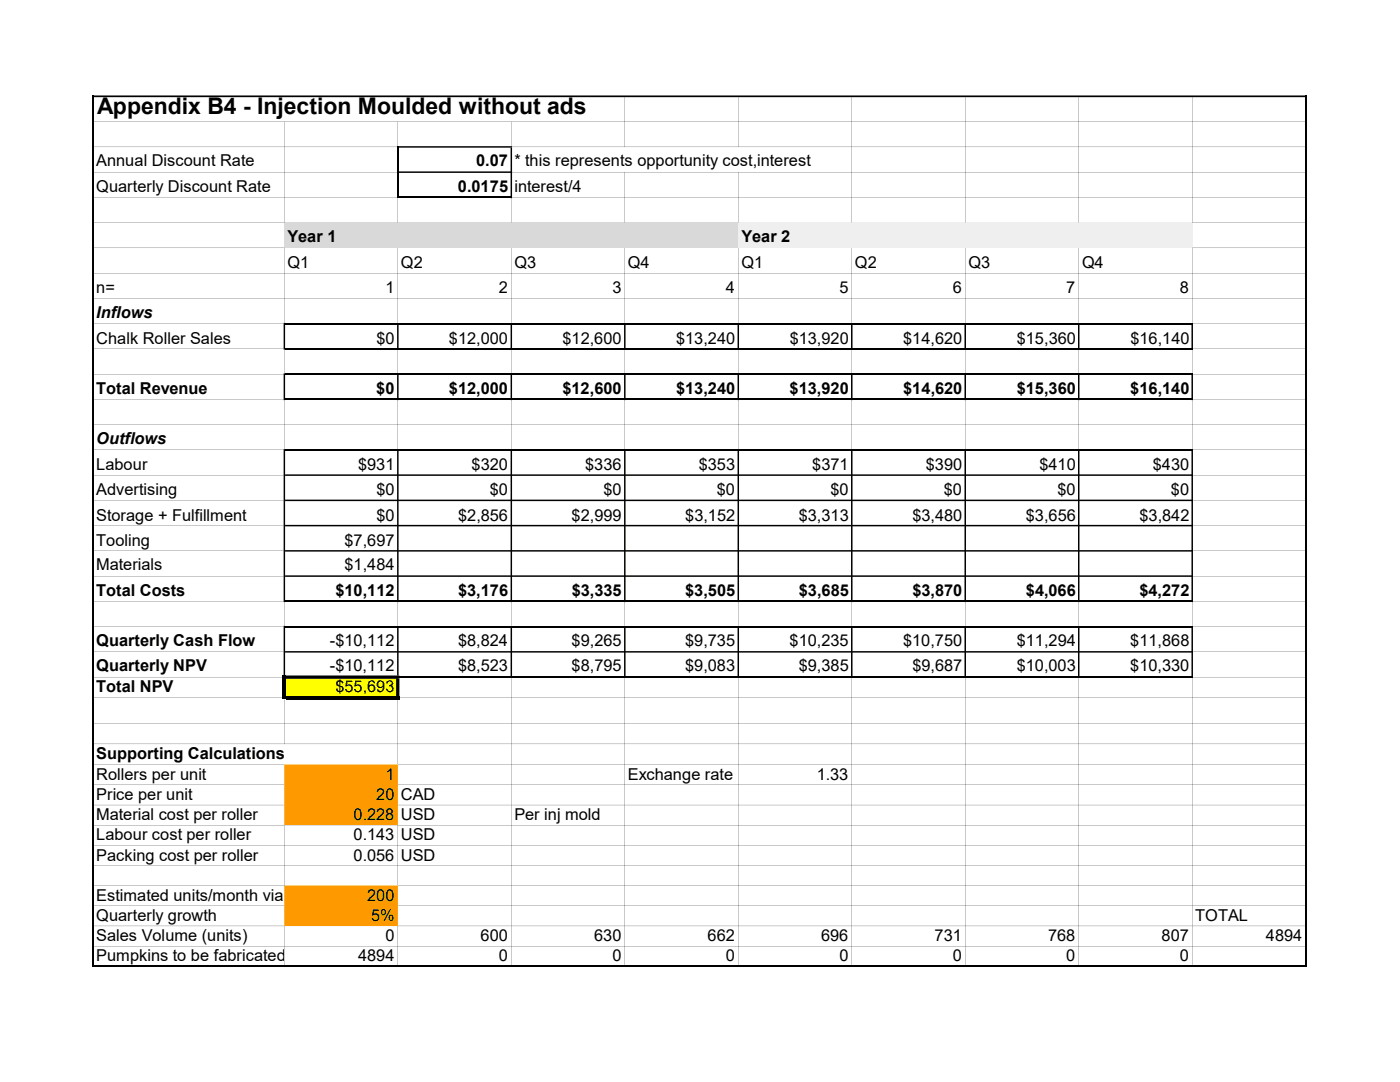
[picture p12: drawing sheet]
<svg xmlns="http://www.w3.org/2000/svg" width="279mm" height="216mm" viewBox="0 0 279 216" stroke-linecap="round" stroke-linejoin="round" font-family="sans-serif">
<defs><g id="words">
<text font-size="4.6" x="19.4" y="22.7">Appendix B4 - Injection Moulded without ads</text>
<g font-size="3.3">
<text x="19.2" y="33.2">Annual Discount Rate</text>
<text x="95" y="33.2">0.07</text>
<text x="102.7" y="33.2">* this represents opportunity cost,interest</text>
<text x="19.2" y="38.2">Quarterly Discount Rate</text>
<text x="91.4" y="38.2">0.0175</text>
<text x="102.7" y="38.2">interest/4</text>
<text x="57.4" y="48.3">Year 1</text>
<text x="57.4" y="53.5">Q1</text>
<text x="80" y="53.5">Q2</text>
<text x="102.7" y="53.5">Q3</text>
<text x="125.3" y="53.5">Q4</text>
<text x="148" y="48.3">Year 2</text>
<text x="148" y="53.5">Q1</text>
<text x="170.6" y="53.5">Q2</text>
<text x="193.3" y="53.5">Q3</text>
<text x="215.9" y="53.5">Q4</text>
<text x="19.2" y="58.5">n=</text>
<text x="76.9" y="58.5">1</text>
<text x="99.6" y="58.5">2</text>
<text x="122.2" y="58.5">3</text>
<text x="144.9" y="58.5">4</text>
<text x="167.5" y="58.5">5</text>
<text x="190.2" y="58.5">6</text>
<text x="212.8" y="58.5">7</text>
<text x="235.5" y="58.5">8</text>
<text x="19.2" y="63.4">Inflows</text>
<text x="19.2" y="68.6">Chalk Roller Sales</text>
<text x="75.1" y="68.6">$0</text>
<text x="89.6" y="68.6">$12,000</text>
<text x="112.3" y="68.6">$12,600</text>
<text x="134.9" y="68.6">$13,240</text>
<text x="157.6" y="68.6">$13,920</text>
<text x="180.3" y="68.6">$14,620</text>
<text x="202.9" y="68.6">$15,360</text>
<text x="225.6" y="68.6">$16,140</text>
<text x="19.2" y="78.5">Total Revenue</text>
<text x="75.1" y="78.5">$0</text>
<text x="89.6" y="78.5">$12,000</text>
<text x="112.3" y="78.5">$12,600</text>
<text x="134.9" y="78.5">$13,240</text>
<text x="157.6" y="78.5">$13,920</text>
<text x="180.3" y="78.5">$14,620</text>
<text x="202.9" y="78.5">$15,360</text>
<text x="225.6" y="78.5">$16,140</text>
<text x="19.2" y="88.6">Outflows</text>
<text x="19.2" y="93.8">Labour</text>
<text x="71.5" y="93.8">$931</text>
<text x="94.1" y="93.8">$320</text>
<text x="116.8" y="93.8">$336</text>
<text x="139.4" y="93.8">$353</text>
<text x="162.1" y="93.8">$371</text>
<text x="184.8" y="93.8">$390</text>
<text x="207.4" y="93.8">$410</text>
<text x="230.1" y="93.8">$430</text>
<text x="19.2" y="98.7">Advertising</text>
<text x="75.1" y="98.7">$0</text>
<text x="97.8" y="98.7">$0</text>
<text x="120.4" y="98.7">$0</text>
<text x="143.1" y="98.7">$0</text>
<text x="165.7" y="98.7">$0</text>
<text x="188.4" y="98.7">$0</text>
<text x="211" y="98.7">$0</text>
<text x="233.7" y="98.7">$0</text>
<text x="19.2" y="103.9">Storage + Fulfillment</text>
<text x="75.1" y="103.9">$0</text>
<text x="91.4" y="103.9">$2,856</text>
<text x="114.1" y="103.9">$2,999</text>
<text x="136.8" y="103.9">$3,152</text>
<text x="159.4" y="103.9">$3,313</text>
<text x="182.1" y="103.9">$3,480</text>
<text x="204.8" y="103.9">$3,656</text>
<text x="227.4" y="103.9">$3,842</text>
<text x="19.2" y="108.9">Tooling</text>
<text x="19.2" y="113.8">Materials</text>
<text x="68.8" y="113.8">$1,484</text>
<text x="68.8" y="108.9">$7,697</text>
<text x="19.2" y="118.8">Total Costs</text>
<text x="66.9" y="118.8">$10,112</text>
<text x="91.4" y="118.8">$3,176</text>
<text x="114.1" y="118.8">$3,335</text>
<text x="136.8" y="118.8">$3,505</text>
<text x="159.4" y="118.8">$3,685</text>
<text x="182.1" y="118.8">$3,870</text>
<text x="204.7" y="118.8">$4,066</text>
<text x="227.4" y="118.8">$4,272</text>
<text x="19.2" y="128.9">Quarterly Cash Flow</text>
<text x="65.8" y="128.9">-$10,112</text>
<text x="91.4" y="128.9">$8,824</text>
<text x="114.1" y="128.9">$9,265</text>
<text x="136.8" y="128.9">$9,735</text>
<text x="157.6" y="128.9">$10,235</text>
<text x="180.2" y="128.9">$10,750</text>
<text x="202.9" y="128.9">$11,294</text>
<text x="225.6" y="128.9">$11,868</text>
<text x="19.2" y="133.9">Quarterly NPV</text>
<text x="65.8" y="133.9">-$10,112</text>
<text x="91.4" y="133.9">$8,523</text>
<text x="114.1" y="133.9">$8,795</text>
<text x="136.8" y="133.9">$9,083</text>
<text x="159.4" y="133.9">$9,385</text>
<text x="182.1" y="133.9">$9,687</text>
<text x="202.9" y="133.9">$10,003</text>
<text x="225.6" y="133.9">$10,330</text>
<text x="19.2" y="138.1">Total NPV</text>
<text x="66.9" y="138.1">$55,693</text>
<text x="19.2" y="151.4">Supporting Calculations</text>
<text x="19.2" y="155.6">Rollers per unit</text>
<text x="76.9" y="155.6">1</text>
<text x="125.3" y="155.6">Exchange rate</text>
<text x="163" y="155.6">1.33</text>
<text x="19.2" y="159.6">Price per unit</text>
<text x="75.1" y="159.6">20</text>
<text x="80" y="159.6">CAD</text>
<text x="19.2" y="163.7">Material cost per roller</text>
<text x="19.2" y="167.7">Labour cost per roller</text>
<text x="70.6" y="163.7">0.228</text>
<text x="70.6" y="167.7">0.143</text>
<text x="80" y="163.7">USD</text>
<text x="80" y="167.7">USD</text>
<text x="102.7" y="163.7">Per inj mold</text>
<text x="19.2" y="171.7">Packing cost per roller</text>
<text x="70.6" y="171.7">0.056</text>
<text x="80" y="171.7">USD</text>
<text x="19.2" y="179.7">Estimated units/month via amazon comparison</text>
<text x="73.3" y="179.7">200</text>
<text x="19.2" y="183.8">Quarterly growth</text>
<text x="74" y="183.8">5%</text>
<text x="238.5" y="183.8">TOTAL</text>
<text x="19.2" y="187.8">Sales Volume (units)</text>
<text x="19.2" y="191.8">Pumpkins to be fabricated</text>
<text x="71.5" y="191.8">4894</text>
<text x="76.9" y="187.8">0</text>
<text x="95.9" y="187.8">600</text>
<text x="99.6" y="191.8">0</text>
<text x="118.6" y="187.8">630</text>
<text x="122.2" y="191.8">0</text>
<text x="141.2" y="187.8">662</text>
<text x="144.9" y="191.8">0</text>
<text x="163.9" y="187.8">696</text>
<text x="167.5" y="191.8">0</text>
<text x="186.5" y="187.8">731</text>
<text x="190.2" y="191.8">0</text>
<text x="209.2" y="187.8">768</text>
<text x="212.8" y="191.8">0</text>
<text x="231.8" y="187.8">807</text>
<text x="235.5" y="191.8">0</text>
<text x="252.6" y="187.8">4894</text>
</g>
</g></defs>
<path d="M56.7 44.4h90.7v5.1h-90.7z" fill="#d9d9d9"/>
<path d="M147.3 44.4h90.7v5.1h-90.7z" fill="#efefef"/>
<path d="M56.7 135.1h22.7v4.2h-22.7z" fill="#ff0"/>
<path d="M56.7 152.6h22.7v12.1h-22.7zM56.7 176.7h22.7v8.1h-22.7z" fill-rule="evenodd" fill="#f90"/>
<g fill="#000">
<path d="M18.8 29.3h60.4zM79.4 24.3v4.9zM79.5 29.2h22.7v.3h-22.7z" fill-rule="evenodd"/>
<path d="M18.8 24.3h241.8zM102.2 29.3h158.4zM102.2 34.3l158.4 .1zM102.2 39.4h158.4zM238 44.4h22.6zM238 49.4l22.6 .1zM18.8 54.5h241.8zM18.8 59.5l241.8 .1zM238.1 64.6h22.5zM238.1 69.6h22.5zM238.1 74.6l22.5 .1zM238.1 79.7h22.5zM18.8 84.7l241.8 .1zM238.1 89.7l22.5 .1zM238.1 94.8h22.5zM238.1 99.8l22.5 .1zM238.1 104.9h22.5zM238.1 109.9h22.5zM238.1 114.9l22.5 .1zM238.1 120h22.5zM238.1 125l22.5 .1zM238.1 130l22.5 .1zM238.1 135.1h22.5zM79.7 139.2l180.9 .1zM18.8 144.3h241.8zM18.8 148.4l241.8 .1zM79.4 152.6h181.2zM79.4 156.6h181.2zM79.4 160.6l181.2 .1zM79.4 164.6l181.2 .1zM18.8 168.7h241.8zM18.8 172.7h241.8zM79.4 176.7h181.2zM79.4 180.7l181.2 .1zM79.4 184.7l181.2 .1zM18.8 188.8h241.8zM18.8 192.8h241.8zM18.4 19h242.3v.4h-242.3z" fill-rule="evenodd"/>
<path d="M56.7 24.3l.1 20.1zM79.4 39.5v4.9zM102 39.5l.1 4.9zM124.7 34.4v10zM147.3 34.4l.1 10zM170 19.4v25zM192.6 19.4l.1 25zM215.3 19.4v25zM237.9 19.4l.1 25zM18.8 49.4l37.9 .1zM18.8 64.6h37.8z" fill-rule="evenodd"/>
<path d="M101.9 29.5h.3v10h-.3zM18.8 44.4h37.9z" fill-rule="evenodd"/>
<path d="M102 24.3l.1 4.9zM18.8 34.3l60.4 .1zM79.5 34.2h22.7v.3h-22.7zM124.7 19.4v9.9zM147.3 19.4l.1 9.9zM18.8 39.4h60.4z" fill-rule="evenodd"/>
<path d="M56.7 49.5l.1 14.9zM79.4 49.5v14.9zM102 49.5l.1 14.9zM124.7 49.5v14.9zM147.3 49.5l.1 14.9zM170 49.5v14.9zM192.6 49.5l.1 14.9zM215.3 49.5v14.9z" fill-rule="evenodd"/>
<path d="M237.9 49.5l.1 14.9zM18.8 69.6h37.8z" fill-rule="evenodd"/>
<path d="M56.6 64.4h.3v5.4h-.3zM79.2 64.7h.3v5.1h-.3zM101.9 64.7h.3v5.1h-.3zM124.5 64.7h.3v5.1h-.3zM147.2 64.7h.3v5.1h-.3zM169.8 64.7h.3v5.1h-.3zM192.5 64.7h.3v5.1h-.3zM215.1 64.7h.3v5.1h-.3z" fill-rule="evenodd"/>
<path d="M56.6 74.5h.3v5.3h-.3zM79.2 74.8h.3v5h-.3zM101.9 74.8h.3v5h-.3zM124.5 74.8h.3v5h-.3zM147.2 74.8h.3v5h-.3zM169.8 74.8h.3v5h-.3zM192.5 74.8h.3v5h-.3zM215.1 74.8h.3v5h-.3z" fill-rule="evenodd"/>
<path d="M237.8 64.7h.3v5.1h-.3zM18.8 74.6l37.8 .1zM56.7 69.8l.1 4.7zM79.4 69.8v4.7zM102 69.8l.1 4.7zM124.7 69.8v4.7zM147.3 69.8l.1 4.7zM170 69.8v4.7zM192.6 69.8l.1 4.7zM215.3 69.8v4.7z" fill-rule="evenodd"/>
<path d="M237.8 74.8h.3v5h-.3zM18.8 89.7l37.8 .1zM56.7 79.8l.1 9.8zM79.4 79.8v9.8zM102 79.8l.1 9.8zM124.7 79.8v9.8zM147.3 79.8l.1 9.8zM170 79.8v9.8zM192.6 79.8l.1 9.8zM215.3 79.8v9.8z" fill-rule="evenodd"/>
<path d="M237.9 69.8l.1 4.7zM18.8 79.7h37.8z" fill-rule="evenodd"/>
<path d="M237.9 79.8l.1 9.8zM18.8 94.8h37.8zM56.9 94.7h181.2v.3h-181.2zM18.8 99.8l37.8 .1zM56.9 99.7h181.2v.3h-181.2zM18.8 104.9h37.8zM56.9 104.7h181.2v.3h-181.2zM18.8 109.9h37.8zM56.9 109.8h181.2v.3h-181.2zM18.8 114.9l37.8 .1zM56.9 114.8h181.2v.3h-181.2zM18.8 120h37.8z" fill-rule="evenodd"/>
<path d="M56.6 89.6h.3v30.5h-.3zM79.2 89.9h.3v30.2h-.3zM101.9 89.9h.3v30.2h-.3zM124.5 89.9h.3v30.2h-.3zM147.2 89.9h.3v30.2h-.3zM169.8 89.9h.3v30.2h-.3zM192.5 89.9h.3v30.2h-.3zM215.1 89.9h.3v30.2h-.3z" fill-rule="evenodd"/>
<path d="M237.8 89.9h.3v30.2h-.3zM18.8 125l37.8 .1zM56.7 120.1l.1 4.8zM79.4 120.1v4.8zM102 120.1l.1 4.8zM124.7 120.1v4.8zM147.3 120.1l.1 4.8zM170 120.1v4.8zM192.6 120.1l.1 4.8zM215.3 120.1v4.8z" fill-rule="evenodd"/>
<path d="M56.6 124.9h.3v9.9h-.3zM57.1 134.8h22.6v.6h-22.6z" fill-rule="evenodd"/>
<path d="M79.1 135.4h.6v4.2h-.6zM18.8 152.6h37.9zM56.7 139.6l.1 8.9z" fill-rule="evenodd"/>
<path d="M79.2 125.2h.3v9.6h-.3zM101.9 125.2h.3v10.1h-.3zM124.5 125.2h.3v10.1h-.3zM147.2 125.2h.3v10.1h-.3zM169.8 125.2h.3v10.1h-.3zM192.5 125.2h.3v10.1h-.3zM215.1 125.2h.3v10.1h-.3z" fill-rule="evenodd"/>
<path d="M79.4 139.6v13zM18.8 156.6h37.9zM18.8 160.6l37.9 .1zM18.8 164.6l37.9 .1zM18.8 176.7h37.9z" fill-rule="evenodd"/>
<path d="M237.8 125.2h.3v10.1h-.3zM18.8 139.2l37.6 .1z" fill-rule="evenodd"/>
<path d="M237.9 120.1l.1 4.8zM18.8 130l37.8 .1zM56.9 129.9h181.2v.3h-181.2zM18.8 135.1h37.6z" fill-rule="evenodd"/>
<path d="M56.7 164.7l.1 12zM79.4 164.7v12zM18.8 180.7l37.9 .1zM18.8 184.7l37.9 .1z" fill-rule="evenodd"/>
<path d="M56.7 184.8l.1 8zM79.4 184.8v8zM102 135.3l.1 57.5zM124.7 135.3v57.5zM147.3 135.3l.1 57.5zM170 135.3v57.5zM192.6 135.3l.1 57.5zM215.3 135.3v57.5zM237.9 135.3l.1 57.5zM260.6 19.4v173.4z" fill-rule="evenodd"/>
</g>
<path d="M79.4 29.2v10.3M79.5 39.4h22.7M56.9 64.6h181.2M56.9 69.6h181.2M56.9 74.7h181.2M56.9 79.7h181.2M56.9 89.8h181.2M56.9 120h181.2M56.9 125h181.2M79.7 135.1h158.4" fill="none" stroke="#000" stroke-width=".3"/>
<path d="M56.4 134.8h.7v4.8h-.7zM57.1 138.9h22.6v.7h-22.6z" fill="#000"/>
<path d="M18.6 19v174M260.6 19v174M18.4 192.8h242.3" fill="none" stroke="#000" stroke-width=".34"/>
<use href="#words"/>
</svg>
